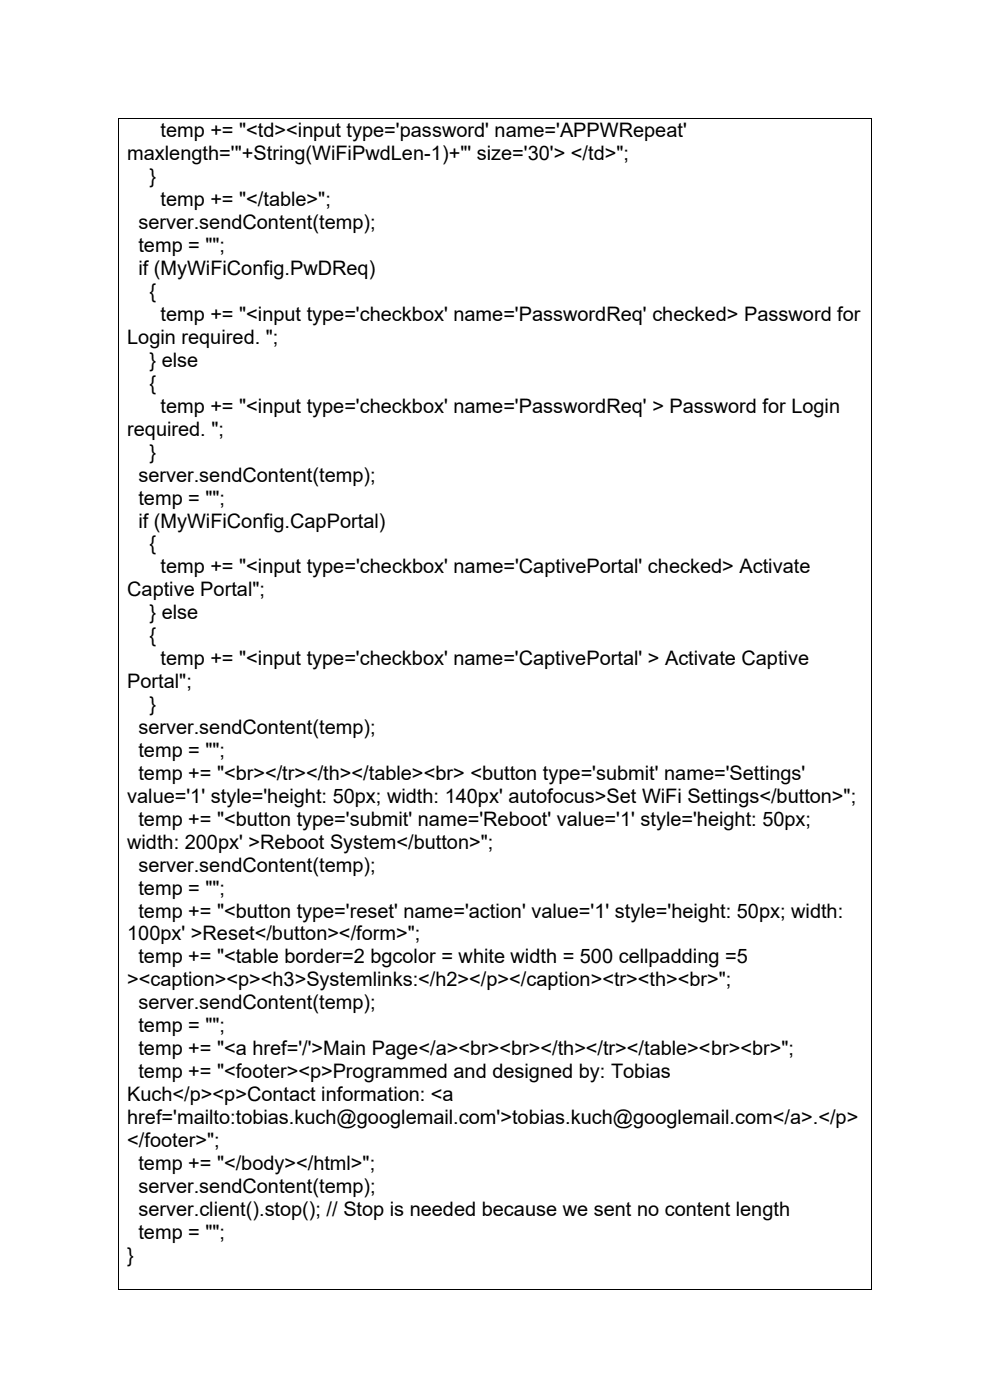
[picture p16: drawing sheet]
<svg xmlns="http://www.w3.org/2000/svg" width="210mm" height="297mm" viewBox="0 0 210 297" stroke-linecap="round" stroke-linejoin="round" font-family="sans-serif">
<defs><g id="words">
<g font-size="4.2">
<text x="34.1" y="29.1">temp += &quot;&lt;td&gt;&lt;input type='password' name='APPWRepeat'</text>
<text x="27" y="34">maxlength='&quot;+String(WiFiPwdLen-1)+&quot;' size='30'&gt; &lt;/td&gt;&quot;;</text>
<text x="31.7" y="38.9">}</text>
<text x="34.1" y="43.8">temp += &quot;&lt;/table&gt;&quot;;</text>
<text x="29.4" y="48.6">server.sendContent(temp);</text>
<text x="29.4" y="53.5">temp = &quot;&quot;;</text>
<text x="29.4" y="58.4">if (MyWiFiConfig.PwDReq)</text>
<text x="31.7" y="63.2">{</text>
<text x="34.1" y="68.1">temp += &quot;&lt;input type='checkbox' name='PasswordReq' checked&gt; Password for</text>
<text x="27" y="73">Login required. &quot;;</text>
<text x="31.7" y="77.8">} else</text>
<text x="31.7" y="82.7">{</text>
<text x="34.1" y="87.6">temp += &quot;&lt;input type='checkbox' name='PasswordReq' &gt; Password for Login</text>
<text x="27" y="92.4">required. &quot;;</text>
<text x="31.7" y="97.3">}</text>
<text x="29.4" y="102.2">server.sendContent(temp);</text>
<text x="29.4" y="107">temp = &quot;&quot;;</text>
<text x="29.4" y="111.9">if (MyWiFiConfig.CapPortal)</text>
<text x="31.7" y="116.8">{</text>
<text x="34.1" y="121.6">temp += &quot;&lt;input type='checkbox' name='CaptivePortal' checked&gt; Activate</text>
<text x="27" y="126.5">Captive Portal&quot;;</text>
<text x="31.7" y="131.4">} else</text>
<text x="31.7" y="136.2">{</text>
<text x="34.1" y="141.1">temp += &quot;&lt;input type='checkbox' name='CaptivePortal' &gt; Activate Captive</text>
<text x="27" y="146">Portal&quot;;</text>
<text x="29.4" y="155.7">server.sendContent(temp);</text>
<text x="31.7" y="150.9">}</text>
<text x="29.4" y="160.6">temp = &quot;&quot;;</text>
<text x="29.4" y="165.5">temp += &quot;&lt;br&gt;&lt;/tr&gt;&lt;/th&gt;&lt;/table&gt;&lt;br&gt; &lt;button type='submit' name='Settings'</text>
<text x="27" y="170.3">value='1' style='height: 50px; width: 140px' autofocus&gt;Set WiFi Settings&lt;/button&gt;&quot;;</text>
<text x="29.4" y="175.2">temp += &quot;&lt;button type='submit' name='Reboot' value='1' style='height: 50px;</text>
<text x="27" y="180.1">width: 200px' &gt;Reboot System&lt;/button&gt;&quot;;</text>
<text x="29.4" y="184.9">server.sendContent(temp);</text>
<text x="29.4" y="189.8">temp = &quot;&quot;;</text>
<text x="29.4" y="194.6">temp += &quot;&lt;button type='reset' name='action' value='1' style='height: 50px; width:</text>
<text x="27" y="199.5">100px' &gt;Reset&lt;/button&gt;&lt;/form&gt;&quot;;</text>
<text x="27" y="209.3">&gt;&lt;caption&gt;&lt;p&gt;&lt;h3&gt;Systemlinks:&lt;/h2&gt;&lt;/p&gt;&lt;/caption&gt;&lt;tr&gt;&lt;th&gt;&lt;br&gt;&quot;;</text>
<text x="29.4" y="204.4">temp += &quot;&lt;table border=2 bgcolor = white width = 500 cellpadding =5</text>
<text x="29.4" y="214.1">server.sendContent(temp);</text>
<text x="29.4" y="219">temp = &quot;&quot;;</text>
<text x="29.4" y="223.9">temp += &quot;&lt;a href='/'&gt;Main Page&lt;/a&gt;&lt;br&gt;&lt;br&gt;&lt;/th&gt;&lt;/tr&gt;&lt;/table&gt;&lt;br&gt;&lt;br&gt;&quot;;</text>
<text x="27" y="233.6">Kuch&lt;/p&gt;&lt;p&gt;Contact information: &lt;a</text>
<text x="29.4" y="228.7">temp += &quot;&lt;footer&gt;&lt;p&gt;Programmed and designed by: Tobias</text>
<text x="27" y="238.5">href='mailto:tobias.kuch@googlemail.com'&gt;tobias.kuch@googlemail.com&lt;/a&gt;.&lt;/p&gt;</text>
<text x="27" y="243.3">&lt;/footer&gt;&quot;;</text>
<text x="29.4" y="248.2">temp += &quot;&lt;/body&gt;&lt;/html&gt;&quot;;</text>
<text x="29.4" y="253.1">server.sendContent(temp);</text>
<text x="29.4" y="257.9">server.client().stop(); // Stop is needed because we sent no content length</text>
<text x="29.4" y="262.8">temp = &quot;&quot;;</text>
<text x="27" y="267.7">}</text>
</g>
</g></defs>
<g fill="#000">
<path d="M25 25h.2v.2h-.2z" fill-rule="evenodd"/>
<path d="M25 25h.2v.2h-.2z" fill-rule="evenodd"/>
<path d="M184.8 25h.2v.2h-.2z" fill-rule="evenodd"/>
<path d="M184.8 25h.2v.2h-.2z" fill-rule="evenodd"/>
<path d="M25 273.5h.2v.1h-.2z" fill-rule="evenodd"/>
<path d="M25 273.5h.2v.1h-.2z" fill-rule="evenodd"/>
<path d="M184.8 273.5h.2v.1h-.2z" fill-rule="evenodd"/>
<path d="M184.8 273.5h.2v.1h-.2z" fill-rule="evenodd"/>
</g>
<path d="M25.1 25.2v248.3M25.2 25.1h159.6M184.9 25.2v248.3M25.2 273.5h159.6" fill="none" stroke="#000" stroke-width=".21"/>
<use href="#words"/>
</svg>
